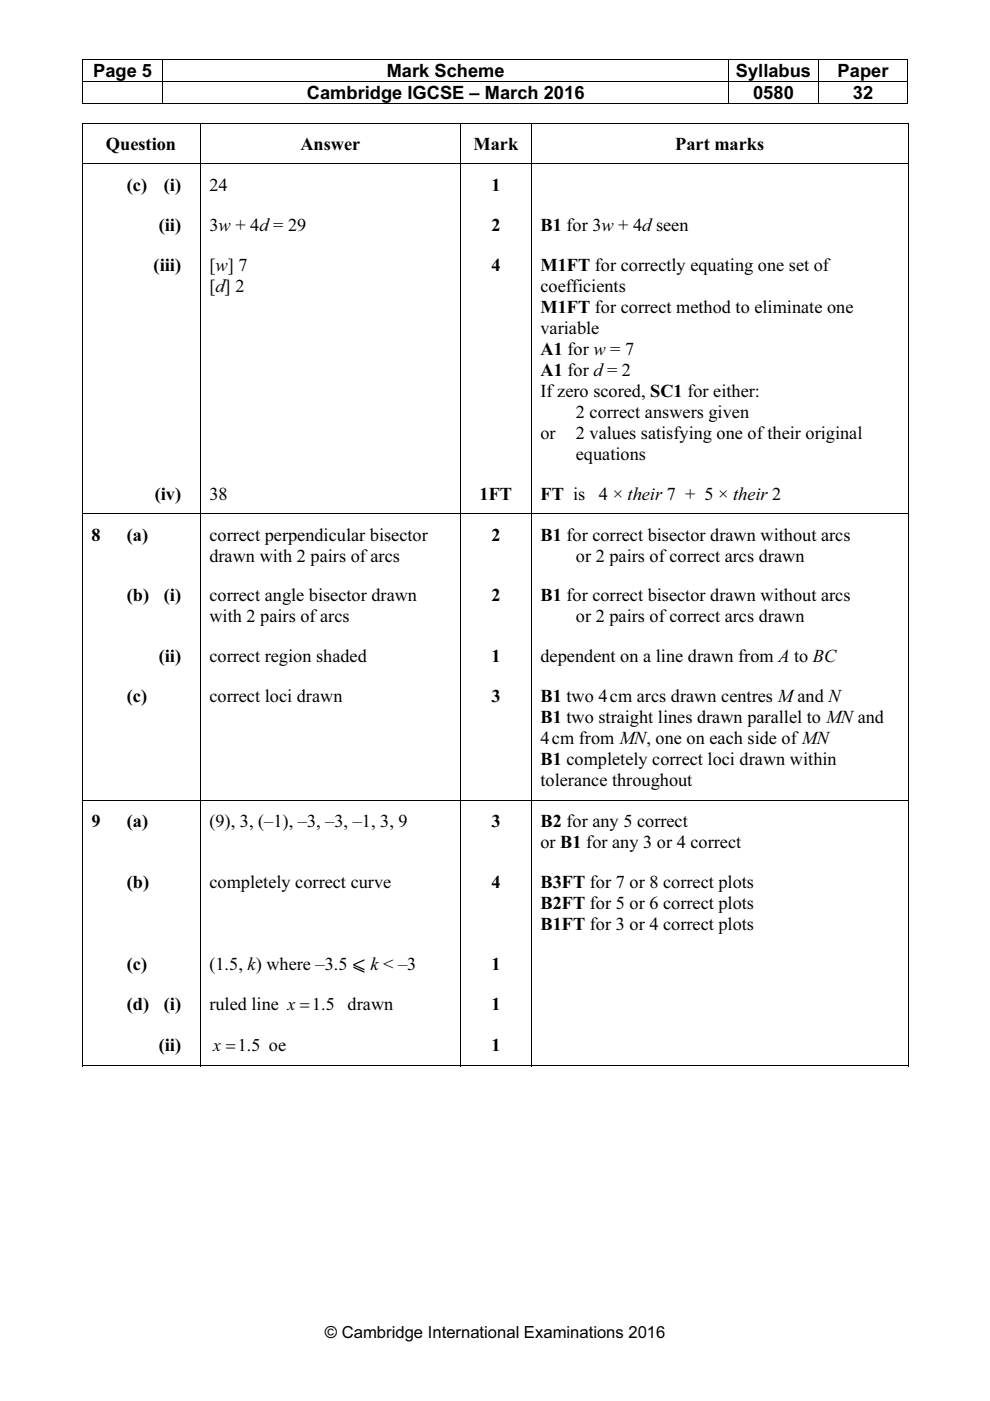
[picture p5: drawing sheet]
<svg xmlns="http://www.w3.org/2000/svg" width="210mm" height="297mm" viewBox="0 0 210 297" stroke-linecap="round" stroke-linejoin="round" font-family="sans-serif">
<defs><g id="words">
<g font-size="3.9">
<text x="19.7" y="16.4">Page 5</text>
<text x="82" y="16.4">Mark Scheme</text>
<text x="156" y="16.4">Syllabus</text>
<text x="177.6" y="16.4">Paper</text>
<text x="65.1" y="21">Cambridge IGCSE – March 2016</text>
<text x="159.7" y="21">0580</text>
<text x="180.8" y="21">32</text>
<text x="22.5" y="31.9">Question</text>
<text x="63.7" y="31.9">Answer</text>
<text x="100.4" y="31.9">Mark</text>
<text x="143.2" y="31.9">Part marks</text>
<text x="26.9" y="40.5">(c)</text>
<text x="34.7" y="40.5">(i)</text>
<text x="44.4" y="40.5">24</text>
<text x="104.2" y="40.5">1</text>
<text x="33.7" y="48.9">(ii)</text>
<text x="44.4" y="48.9">3w + 4d = 29</text>
<text x="104.2" y="48.9">2</text>
<text x="114.6" y="48.9">B1 for 3w + 4d seen</text>
<text x="32.6" y="57.4">(iii)</text>
<text x="44.4" y="57.4">[w] 7</text>
<text x="104.2" y="57.4">4</text>
<text x="114.6" y="57.4">M1FT for correctly equating one set of</text>
<text x="44.4" y="61.8">[d] 2</text>
<text x="114.6" y="61.8">coefficients</text>
<text x="114.6" y="66.3">M1FT for correct method to eliminate one</text>
<text x="114.6" y="70.8">variable</text>
<text x="114.6" y="75.2">A1 for w = 7</text>
<text x="114.6" y="79.7">A1 for d = 2</text>
<text x="114.6" y="84.1">If zero scored, SC1 for either:</text>
<text x="122.1" y="88.6">2 correct answers given</text>
<text x="114.6" y="93.1">or</text>
<text x="122.1" y="93.1">2 values satisfying one of their original</text>
<text x="122.1" y="97.5">equations</text>
<text x="32.8" y="106">(iv)</text>
<text x="44.4" y="106">38</text>
<text x="101.7" y="106">1FT</text>
<text x="114.6" y="106">FT is</text>
<text x="127" y="106">4 × their 7 + 5 × their 2</text>
<text x="19.4" y="114.6">8</text>
<text x="26.9" y="114.6">(a)</text>
<text x="44.4" y="114.6">correct perpendicular bisector</text>
<text x="44.4" y="119.1">drawn with 2 pairs of arcs</text>
<text x="104.2" y="114.6">2</text>
<text x="114.6" y="114.6">B1 for correct bisector drawn without arcs</text>
<text x="122.1" y="119.1">or 2 pairs of correct arcs drawn</text>
<text x="26.9" y="127.5">(b)</text>
<text x="34.7" y="127.5">(i)</text>
<text x="44.4" y="127.5">correct angle bisector drawn</text>
<text x="44.4" y="132">with 2 pairs of arcs</text>
<text x="104.2" y="127.5">2</text>
<text x="114.6" y="127.5">B1 for correct bisector drawn without arcs</text>
<text x="122.1" y="132">or 2 pairs of correct arcs drawn</text>
<text x="33.7" y="140.4">(ii)</text>
<text x="44.4" y="140.4">correct region shaded</text>
<text x="104.2" y="140.4">1</text>
<text x="114.6" y="140.4">dependent on a line drawn from A to BC</text>
<text x="26.9" y="148.9">(c)</text>
<text x="44.4" y="148.9">correct loci drawn</text>
<text x="104.2" y="148.9">3</text>
<text x="114.6" y="148.9">B1 two 4cm arcs drawn centres Mand N</text>
<text x="114.6" y="153.3">B1 two straight lines drawn parallel to MNand</text>
<text x="114.6" y="157.8">4cm from MN, one on each side ofMN</text>
<text x="114.6" y="162.3">B1 completely correct loci drawn within</text>
<text x="114.6" y="166.7">tolerance throughout</text>
<text x="19.4" y="175.4">9</text>
<text x="26.9" y="175.4">(a)</text>
<text x="44.4" y="175.4">(9), 3, (–1), –3, –3, –1, 3, 9</text>
<text x="104.2" y="175.4">3</text>
<text x="114.6" y="175.4">B2 for any 5 correct</text>
<text x="114.6" y="179.8">or B1 for any 3 or 4 correct</text>
<text x="26.9" y="188.3">(b)</text>
<text x="44.4" y="188.3">completely correct curve</text>
<text x="104.2" y="188.3">4</text>
<text x="114.6" y="188.3">B3FT for 7 or 8 correct plots</text>
<text x="114.6" y="192.7">B2FT for 5 or 6 correct plots</text>
<text x="114.6" y="197.2">B1FT for 3 or 4 correct plots</text>
<text x="26.9" y="205.6">(c)</text>
<text x="44.4" y="205.7">(1.5, k) where –3.5 ⩽ k &lt; –3</text>
<text x="104.2" y="205.6">1</text>
<text x="26.9" y="214.2">(d)</text>
<text x="34.7" y="214.2">(i)</text>
<text x="44.4" y="214.2">ruled line x =1.5</text>
<text x="73.7" y="214.2">drawn</text>
<text x="104.2" y="214.2">1</text>
<text x="33.7" y="222.8">(ii)</text>
<text x="104.2" y="222.8">1</text>
</g>
<text font-size="3.8" x="45.2" y="222.9">x =1.5 oe</text>
<text font-size="3.5" x="68.9" y="283.8">© Cambridge International Examinations 2016</text>
</g></defs>
<g fill="#000">
<path d="M17.4 12.6h.2v.1h-.2zM17.4 17.2h.2v.2h-.2zM34.4 12.6h.2v.1h-.2zM34.4 17.2h.2v.2h-.2zM154.4 12.6h.2v.1h-.2zM154.4 17.2h.2v.2h-.2zM173.4 12.6h.2v.1h-.2zM173.4 17.2h.2v.2h-.2zM192.4 12.6h.2v.1h-.2zM192.4 17.2h.2v.2h-.2zM192.4 21.8h.2v.2h-.2zM192.5 26.1h.2v.1h-.2z"/>
<path d="M17.3 43.3h.2v2h-.2zM17.3 51.8h.2v1.9h-.2zM42.3 43.3h.2v2h-.2zM42.3 51.8h.2v1.9h-.2zM97.6 43.3h.2v2h-.2zM97.6 51.8h.2v1.9h-.2zM112.5 43.3h.2v2h-.2zM112.5 51.8h.2v1.9h-.2zM192.5 43.3h.2v2h-.2zM192.5 51.8h.2v1.9h-.2zM17.3 100.4h.2v2h-.2zM42.3 100.4h.2v2h-.2z"/>
<path d="M97.6 100.4h.2v2h-.2zM112.5 100.4h.2v2h-.2zM192.5 100.4h.2v2h-.2zM17.3 121.9h.2v2h-.2zM17.3 134.8h.2v2h-.2zM42.3 121.9h.2v2h-.2zM42.3 134.8h.2v2h-.2zM97.6 121.9h.2v2h-.2zM97.6 134.8h.2v2h-.2zM112.5 121.9h.2v2h-.2zM112.5 134.8h.2v2h-.2zM192.5 121.9h.2v2h-.2z"/>
<path d="M192.5 134.8h.2v2h-.2zM17.3 143.3h.2v2h-.2zM42.3 143.3h.2v2h-.2zM97.6 143.3h.2v2h-.2zM112.5 143.3h.2v2h-.2zM192.5 143.3h.2v2h-.2zM17.3 182.6h.2v2h-.2zM42.3 182.6h.2v2h-.2zM97.6 182.6h.2v2h-.2zM112.5 182.6h.2v2h-.2zM192.5 182.6h.2v2h-.2zM17.3 200h.2v2h-.2z"/>
<path d="M17.3 208.6h.2v1.9h-.2zM17.3 217.2h.2v2h-.2zM42.3 200h.2v2h-.2zM42.3 208.6h.2v1.9h-.2zM42.3 217.2h.2v2h-.2zM97.6 200h.2v2h-.2zM97.6 208.6h.2v1.9h-.2zM97.6 217.2h.2v2h-.2zM112.5 200h.2v2h-.2zM112.5 208.6h.2v1.9h-.2zM112.5 217.2h.2v2h-.2zM192.5 200h.2v2h-.2z"/>
<path d="M192.5 208.6h.2v1.9h-.2zM192.5 217.2h.2v2h-.2zM192.5 225.9h.2v.2h-.2z"/>
</g>
<g fill="none" stroke="#000" stroke-width=".21">
<path d="M17.4 12.6h17M17.5 12.7v4.5M17.5 17.4v4.6M17.6 17.3h16.8M34.5 12.7v4.5M34.5 17.4v4.6M34.6 12.6h119.8M34.6 17.3h119.8M154.5 12.7v4.5M154.5 17.4v4.6M154.6 12.6h18.8M154.6 17.3h18.8"/>
<path d="M173.5 12.7v4.5M173.5 17.4v4.6M173.6 12.6h18.8M173.6 17.3h18.8M192.5 12.7v4.5M192.5 17.4v4.6M17.3 26.1h25M17.4 26.1v17.2M17.4 21.9h17M17.5 34.8h24.8M34.6 21.9h119.8M42.4 26.1v17.2"/>
<path d="M42.5 26.1h55.1M42.5 34.8h55.1M97.7 26.1v17.2M97.8 26.1h14.7M97.8 34.8h14.7M112.6 26.1v17.2M112.7 26.1h79.8M112.7 34.8h79.8M154.6 21.9h18.8M173.6 21.9h18.8M192.6 26.1v17.2M17.4 45.3v6.5"/>
<path d="M17.4 53.7v46.7M42.4 45.3v6.5M42.4 53.7v46.7M97.7 45.3v6.5M97.7 53.7v46.7M112.6 45.3v6.5M112.6 53.7v46.7M192.6 45.3v6.5M192.6 53.7v46.7M17.4 102.4v19.5M17.5 108.9h24.8M42.4 102.4v19.5"/>
<path d="M42.5 108.9h55.1M97.7 102.4v19.5M97.8 108.9h14.7M112.6 102.4v19.5M112.7 108.9h79.8M192.6 102.4v19.5M17.4 123.9v10.9M17.4 136.8v6.5M42.4 123.9v10.9M42.4 136.8v6.5M97.7 123.9v10.9M97.7 136.8v6.5"/>
<path d="M112.6 123.9v10.9M112.6 136.8v6.5M192.6 123.9v10.9M192.6 136.8v6.5M17.4 145.3v37.3M42.4 145.3v37.3M97.7 145.3v37.3M112.6 145.3v37.3M192.6 145.3v37.3M17.5 169.6h24.8M42.5 169.6h55.1M97.8 169.6h14.7"/>
<path d="M112.7 169.6h79.8M17.4 184.6v15.4M42.4 184.6v15.4M97.7 184.6v15.4M112.6 184.6v15.4M192.6 184.6v15.4M17.4 202v6.6M17.4 210.5v6.7M17.4 219.2v6.9M42.4 202v6.6M42.4 210.5v6.7M42.4 219.2v6.9"/>
<path d="M97.7 202v6.6M97.7 210.5v6.7M97.7 219.2v6.9M112.6 202v6.6M112.6 210.5v6.7M112.6 219.2v6.9M192.6 202v6.6M192.6 210.5v6.7M192.6 219.2v6.9M17.3 226h25M42.5 226h55.1M97.8 226h14.7"/>
<path d="M112.7 226h79.8"/>
</g>
<use href="#words"/>
</svg>
